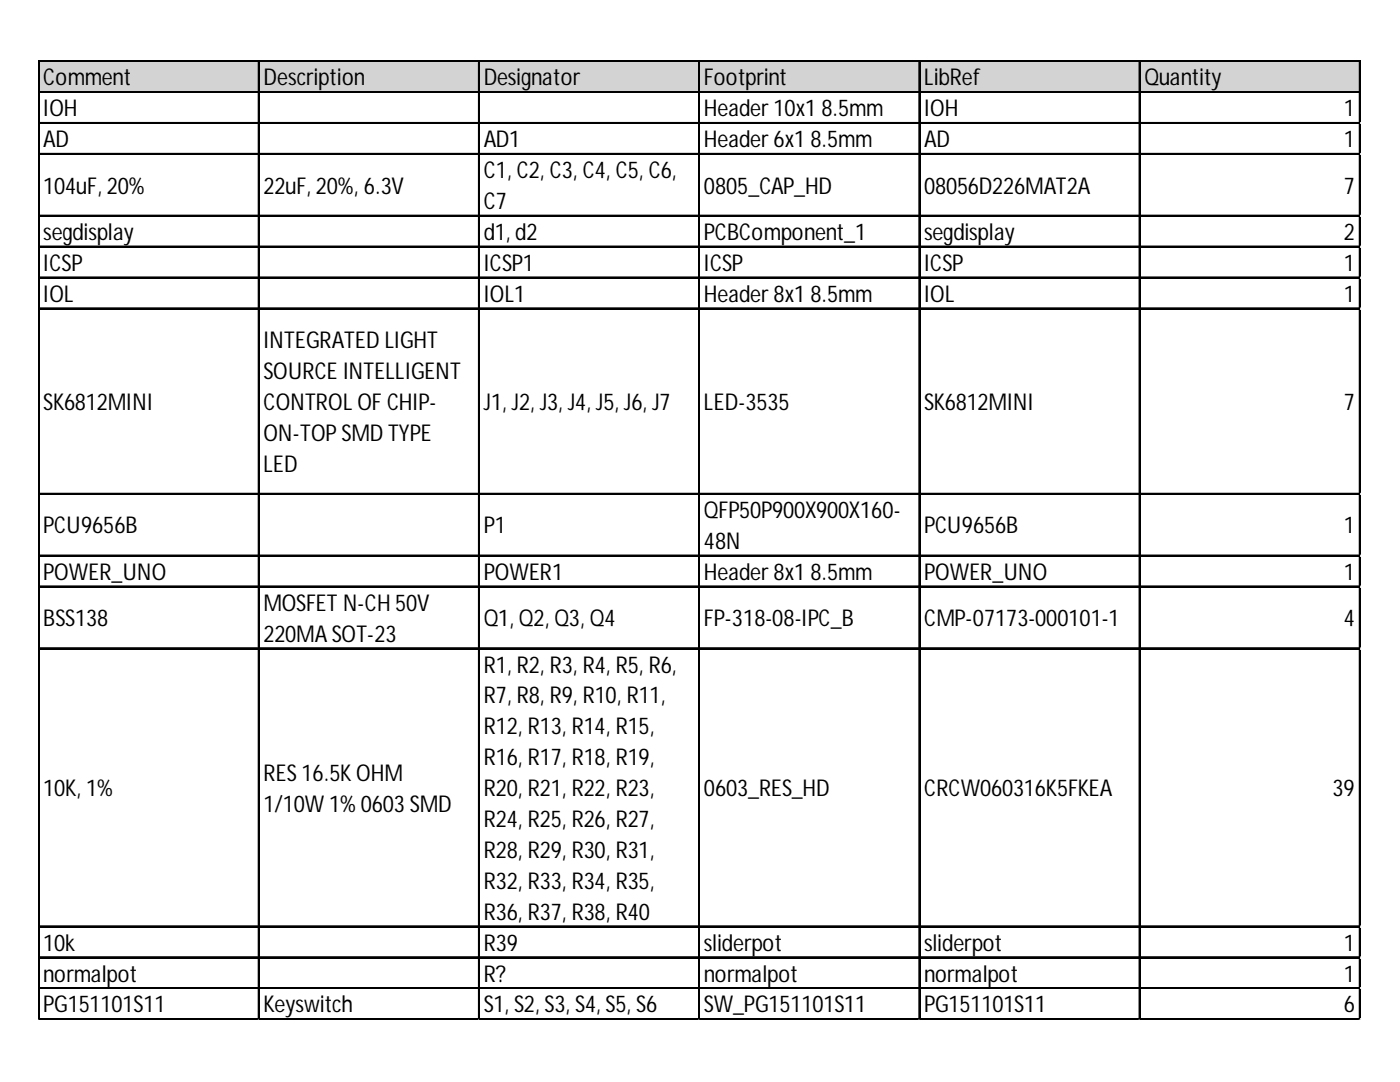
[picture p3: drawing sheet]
<svg xmlns="http://www.w3.org/2000/svg" width="279mm" height="216mm" viewBox="0 0 279 216" stroke-linecap="round" stroke-linejoin="round" font-family="sans-serif">
<defs><g id="words">
<g font-size="4.6">
<text x="8.6" y="17.1">Comment</text>
<text x="52.6" y="17.1">Description</text>
<text x="96.5" y="17.1">Designator</text>
<text x="140.5" y="17.1">Footprint</text>
<text x="184.4" y="17.1">LibRef</text>
<text x="228.4" y="17.1">Quantity</text>
<text x="8.6" y="23.2">IOH</text>
<text x="140.5" y="23.2">Header 10x1 8.5mm</text>
<text x="184.4" y="23.2">IOH</text>
<text x="268.2" y="23.2">1</text>
<text x="8.6" y="29.4">AD</text>
<text x="96.5" y="29.4">AD1</text>
<text x="140.5" y="29.4">Header 6x1 8.5mm</text>
<text x="184.4" y="29.4">AD</text>
<text x="268.2" y="29.4">1</text>
<text x="96.5" y="35.5">C1, C2, C3, C4, C5, C6,</text>
<text x="8.6" y="38.6">104uF, 20%</text>
<text x="52.6" y="38.6">22uF, 20%, 6.3V</text>
<text x="96.5" y="41.7">C7</text>
<text x="140.5" y="38.6">0805_CAP_HD</text>
<text x="184.4" y="38.6">08056D226MAT2A</text>
<text x="268.2" y="38.6">7</text>
<text x="8.6" y="47.9">segdisplay</text>
<text x="96.5" y="47.9">d1, d2</text>
<text x="140.5" y="47.9">PCBComponent_1</text>
<text x="184.4" y="47.9">segdisplay</text>
<text x="268.2" y="47.9">2</text>
<text x="8.6" y="54">ICSP</text>
<text x="96.5" y="54">ICSP1</text>
<text x="140.5" y="54">ICSP</text>
<text x="184.4" y="54">ICSP</text>
<text x="268.2" y="54">1</text>
<text x="8.6" y="60.2">IOL</text>
<text x="96.5" y="60.2">IOL1</text>
<text x="140.5" y="60.2">Header 8x1 8.5mm</text>
<text x="184.4" y="60.2">IOL</text>
<text x="268.2" y="60.2">1</text>
<text x="52.6" y="69.5">INTEGRATED LIGHT</text>
<text x="52.6" y="75.6">SOURCE INTELLIGENT</text>
<text x="8.6" y="81.8">SK6812MINI</text>
<text x="52.6" y="81.8">CONTROL OF CHIP-</text>
<text x="96.5" y="81.8">J1, J2, J3, J4, J5, J6, J7</text>
<text x="140.5" y="81.8">LED-3535</text>
<text x="184.4" y="81.8">SK6812MINI</text>
<text x="268.2" y="81.8">7</text>
<text x="52.6" y="88">ON-TOPSMD TYPE</text>
<text x="52.6" y="94.1">LED</text>
<text x="8.6" y="106.5">PCU9656B</text>
<text x="96.5" y="106.5">P1</text>
<text x="140.5" y="103.4">QFP50P900X900X160-</text>
<text x="184.4" y="106.5">PCU9656B</text>
<text x="268.2" y="106.5">1</text>
<text x="140.5" y="109.5">48N</text>
<text x="8.6" y="115.7">POWER_UNO</text>
<text x="96.5" y="115.7">POWER1</text>
<text x="140.5" y="115.7">Header 8x1 8.5mm</text>
<text x="184.4" y="115.7">POWER_UNO</text>
<text x="268.2" y="115.7">1</text>
<text x="8.6" y="124.9">BSS138</text>
<text x="52.6" y="121.9">MOSFET N-CH 50V</text>
<text x="96.5" y="124.9">Q1, Q2, Q3, Q4</text>
<text x="140.5" y="124.9">FP-318-08-IPC_B</text>
<text x="184.4" y="124.9">CMP-07173-000101-1</text>
<text x="268.2" y="124.9">4</text>
<text x="52.6" y="128">220MA SOT-23</text>
<text x="96.5" y="134.2">R1, R2, R3, R4, R5, R6,</text>
<text x="96.5" y="140.4">R7, R8, R9, R10, R11,</text>
<text x="96.5" y="146.5">R12, R13, R14, R15,</text>
<text x="52.6" y="155.8">RES16.5K OHM</text>
<text x="96.5" y="152.7">R16, R17, R18, R19,</text>
<text x="8.6" y="158.9">10K, 1%</text>
<text x="52.6" y="161.9">1/10W 1% 0603 SMD</text>
<text x="96.5" y="158.9">R20, R21, R22, R23,</text>
<text x="140.5" y="158.9">0603_RES_HD</text>
<text x="184.4" y="158.9">CRCW060316K5FKEA</text>
<text x="265.9" y="158.9">39</text>
<text x="96.5" y="165">R24, R25, R26, R27,</text>
<text x="96.5" y="171.2">R28, R29, R30, R31,</text>
<text x="96.5" y="177.4">R32, R33, R34, R35,</text>
<text x="96.5" y="183.5">R36, R37, R38, R40</text>
<text x="8.6" y="189.7">10k</text>
<text x="96.5" y="189.7">R39</text>
<text x="140.5" y="189.7">sliderpot</text>
<text x="184.4" y="189.7">sliderpot</text>
<text x="268.2" y="189.7">1</text>
<text x="8.6" y="195.9">normalpot</text>
<text x="96.5" y="195.9">R?</text>
<text x="140.5" y="195.9">normalpot</text>
<text x="184.4" y="195.9">normalpot</text>
<text x="268.2" y="195.9">1</text>
<text x="8.6" y="202">PG151101S11</text>
<text x="52.6" y="202">Keyswitch</text>
<text x="96.5" y="202">S1, S2, S3, S4, S5, S6</text>
<text x="140.5" y="202">SW_PG151101S11</text>
<text x="184.4" y="202">PG151101S11</text>
<text x="268.2" y="202">6</text>
</g>
</g></defs>
<path d="M7.8 12.3h263.8v6.3h-263.8z" fill="#d3d3d3"/>
<g fill="none" stroke="#000" stroke-width=".26">
<path d="M7.6 12.1v191.4M7.7 12.1v191.4M7.9 12.1h263.7M7.9 12.3h263.7M7.9 18.3h263.7M7.9 18.4h263.7M51.6 12.4v191.1M51.7 12.4v191.1M95.5 12.4v191.1M95.6 12.4v191.1M139.5 12.4v191.1M139.6 12.4v191.1"/>
<path d="M183.4 12.4v191.1M183.5 12.4v191.1M227.3 12.4v191.1M227.5 12.4v191.1M271.3 12.4v191.1M271.4 12.4v191.1M7.9 24.5h263.7M7.9 24.6h263.7M7.9 30.6h263.7M7.9 30.8h263.7M7.9 43h263.7M7.9 43.1h263.7"/>
<path d="M7.9 49.1h263.7M7.9 49.3h263.7M7.9 55.3h263.7M7.9 55.4h263.7M7.9 61.5h263.7M7.9 61.6h263.7M7.9 98.5h263.7M7.9 98.6h263.7M7.9 110.8h263.7M7.9 110.9h263.7M7.9 117h263.7M7.9 117.1h263.7"/>
<path d="M7.9 129.3h263.7M7.9 129.4h263.7M7.9 184.8h263.7M7.9 184.9h263.7M7.9 190.9h263.7M7.9 191.1h263.7M7.9 197.1h263.7M7.9 197.2h263.7M7.9 203.3h263.7M7.9 203.4h263.7"/>
</g>
<path d="M7.6 203.5v.1" fill="none" stroke="#d4d4d4" stroke-width=".26"/>
<path d="M7.6 203.5l.3 .1z" fill="#d4d4d4"/>
<path d="M51.6 203.5v.1" fill="none" stroke="#d4d4d4" stroke-width=".26"/>
<path d="M51.6 203.5l.2 .1z" fill="#d4d4d4"/>
<path d="M95.5 203.5v.1" fill="none" stroke="#d4d4d4" stroke-width=".26"/>
<path d="M95.5 203.5l.3 .1z" fill="#d4d4d4"/>
<path d="M139.5 203.5v.1" fill="none" stroke="#d4d4d4" stroke-width=".26"/>
<path d="M139.5 203.5l.2 .1z" fill="#d4d4d4"/>
<path d="M183.4 203.5v.1" fill="none" stroke="#d4d4d4" stroke-width=".26"/>
<path d="M183.4 203.5l.3 .1z" fill="#d4d4d4"/>
<path d="M227.3 203.5v.1" fill="none" stroke="#d4d4d4" stroke-width=".26"/>
<path d="M227.3 203.5l.3 .1z" fill="#d4d4d4"/>
<path d="M271.3 203.5v.1" fill="none" stroke="#d4d4d4" stroke-width=".26"/>
<path d="M271.3 203.5l.3 .1z" fill="#d4d4d4"/>
<path d="M271.6 24.5h.1" fill="none" stroke="#d4d4d4" stroke-width=".26"/>
<path d="M271.6 24.5v.2z" fill="#d4d4d4"/>
<path d="M271.6 30.6h.1" fill="none" stroke="#d4d4d4" stroke-width=".26"/>
<path d="M271.6 30.6v.3z" fill="#d4d4d4"/>
<path d="M271.6 43h.1" fill="none" stroke="#d4d4d4" stroke-width=".26"/>
<path d="M271.6 43v.2z" fill="#d4d4d4"/>
<path d="M271.6 49.1h.1" fill="none" stroke="#d4d4d4" stroke-width=".26"/>
<path d="M271.6 49.1v.3z" fill="#d4d4d4"/>
<path d="M271.6 55.3h.1" fill="none" stroke="#d4d4d4" stroke-width=".26"/>
<path d="M271.6 55.3v.3z" fill="#d4d4d4"/>
<path d="M271.6 61.5h.1" fill="none" stroke="#d4d4d4" stroke-width=".26"/>
<path d="M271.6 61.5v.2z" fill="#d4d4d4"/>
<path d="M271.6 98.5h.1" fill="none" stroke="#d4d4d4" stroke-width=".26"/>
<path d="M271.6 98.5v.2z" fill="#d4d4d4"/>
<path d="M271.6 110.8h.1" fill="none" stroke="#d4d4d4" stroke-width=".26"/>
<path d="M271.6 110.8v.2z" fill="#d4d4d4"/>
<path d="M271.6 117h.1" fill="none" stroke="#d4d4d4" stroke-width=".26"/>
<path d="M271.6 117v.2z" fill="#d4d4d4"/>
<path d="M271.6 129.3h.1" fill="none" stroke="#d4d4d4" stroke-width=".26"/>
<path d="M271.6 129.3v.2z" fill="#d4d4d4"/>
<path d="M271.6 184.8h.1" fill="none" stroke="#d4d4d4" stroke-width=".26"/>
<path d="M271.6 184.8v.2z" fill="#d4d4d4"/>
<path d="M271.6 190.9h.1" fill="none" stroke="#d4d4d4" stroke-width=".26"/>
<path d="M271.6 190.9v.3z" fill="#d4d4d4"/>
<path d="M271.6 197.1h.1" fill="none" stroke="#d4d4d4" stroke-width=".26"/>
<path d="M271.6 197.1v.3z" fill="#d4d4d4"/>
<path d="M271.6 203.3h.1" fill="none" stroke="#d4d4d4" stroke-width=".26"/>
<path d="M271.6 203.3v.2z" fill="#d4d4d4"/>
<use href="#words"/>
</svg>
